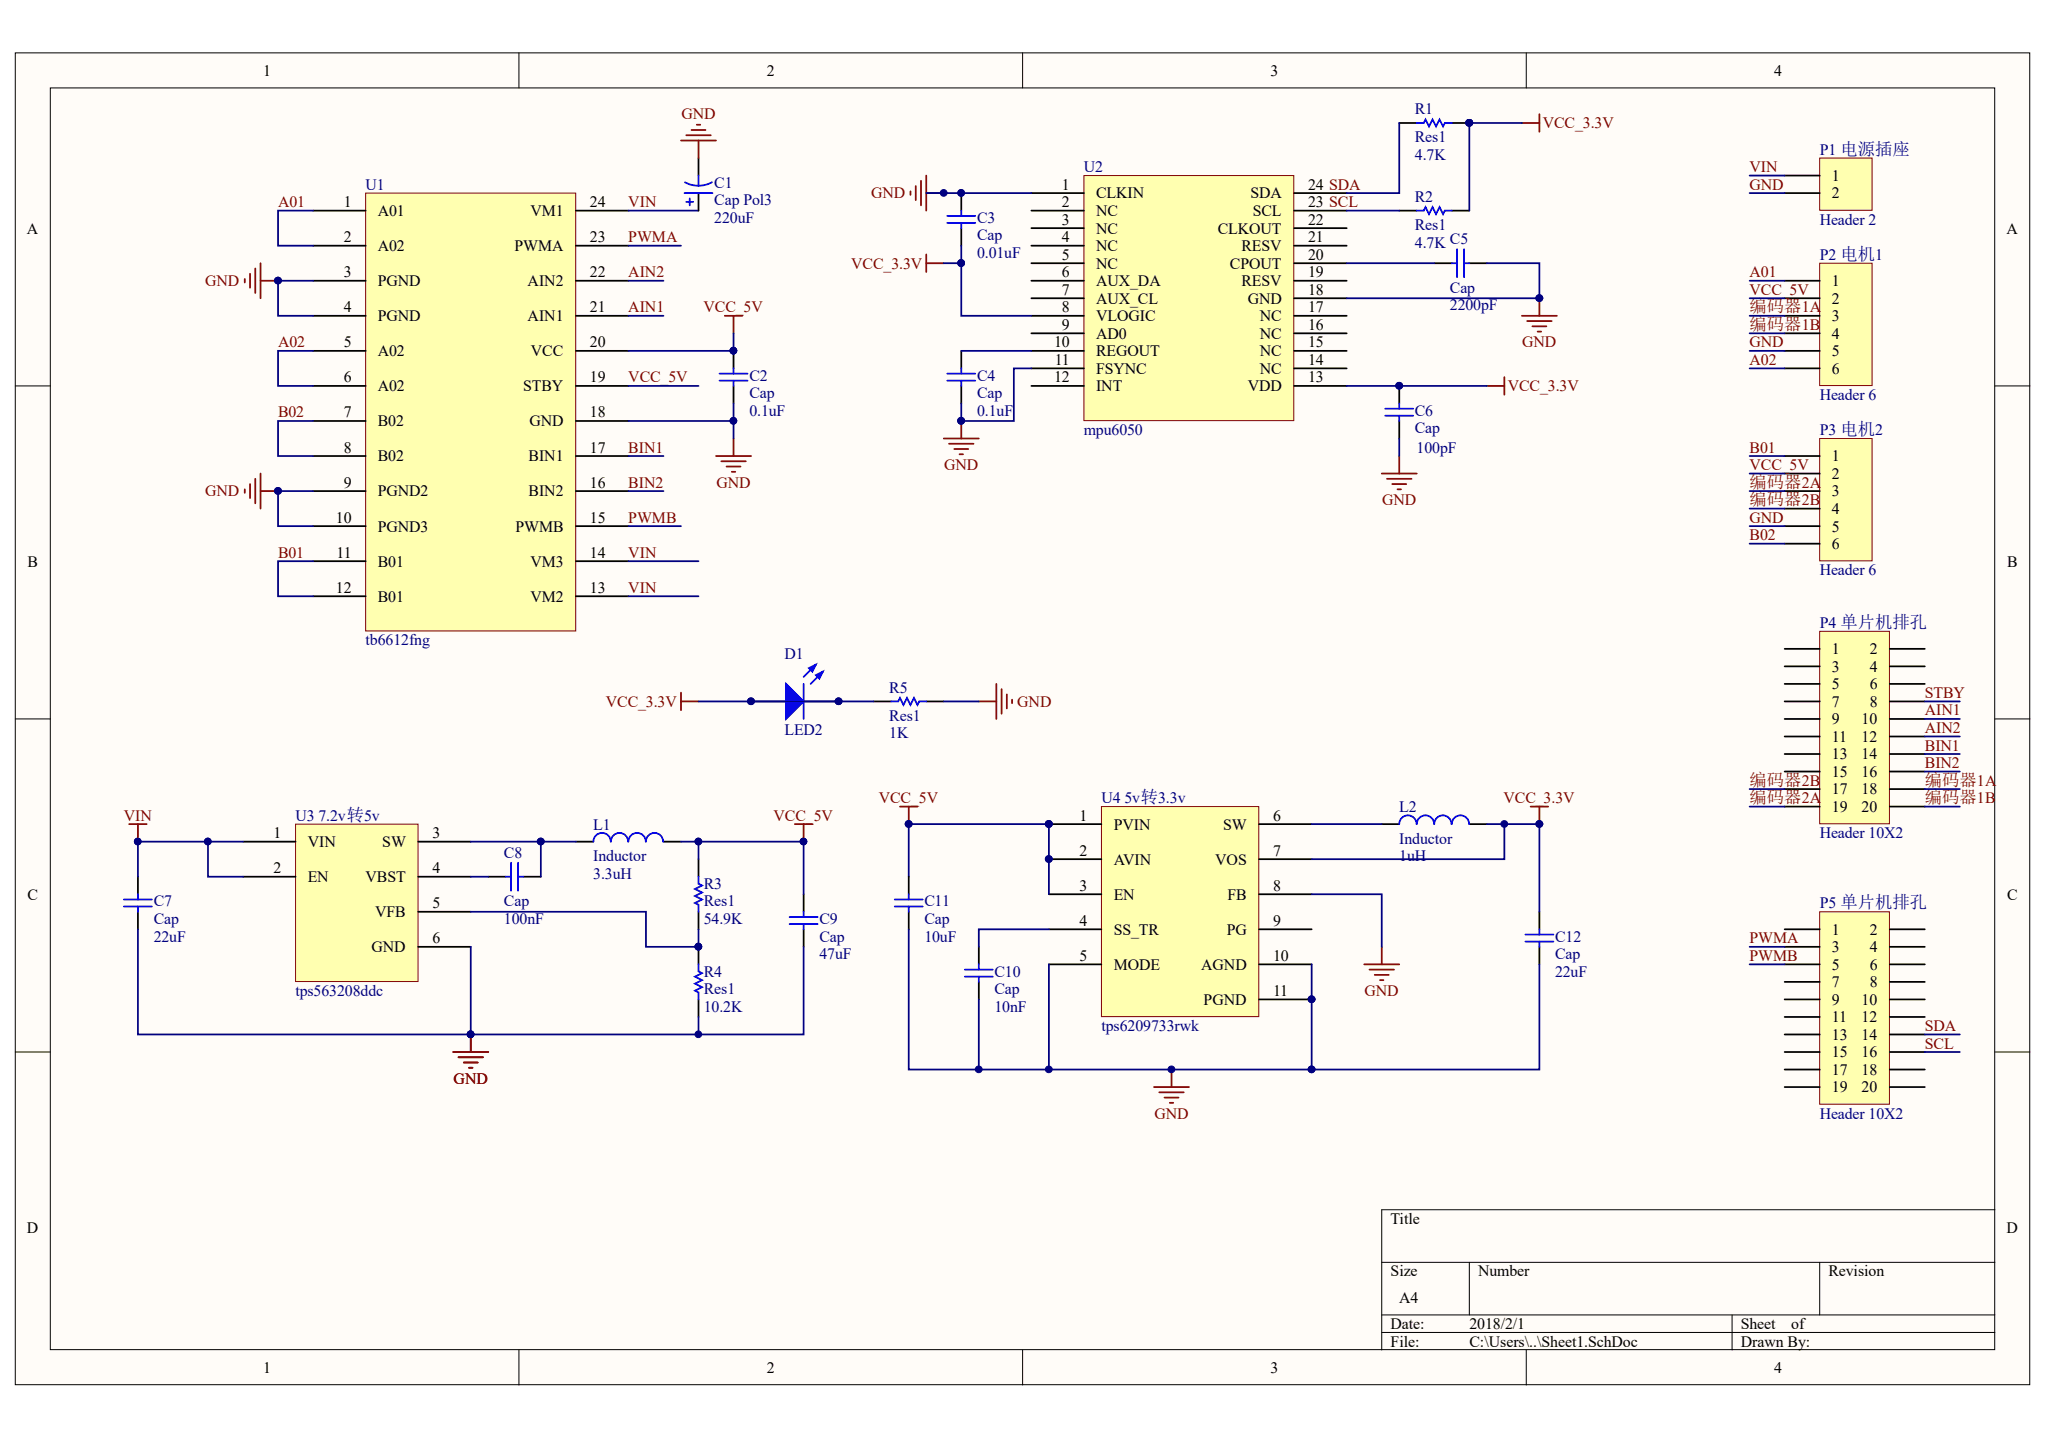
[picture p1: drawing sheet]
<svg xmlns="http://www.w3.org/2000/svg" width="289mm" height="203mm" viewBox="0 0 289 203" stroke-linecap="round" stroke-linejoin="round" font-family="sans-serif">
<defs><g id="words">
<g font-size="2.4" fill="#800000">
<text x="246.8" y="44">编码器1A</text>
<text x="246.8" y="46.5">编码器1B</text>
<text x="246.8" y="68.8">编码器2A</text>
<text x="246.8" y="71.2">编码器2B</text>
<text x="246.8" y="110.8">编码器2B</text>
<text x="246.8" y="113.3">编码器2A</text>
<text x="271.6" y="110.8">编码器1A</text>
<text x="271.6" y="113.3">编码器1B</text>
</g>
<g font-size="2.2">
<text x="37.1" y="10.7">1</text>
<text x="108.2" y="10.7">2</text>
<text x="179.2" y="10.7">3</text>
<text x="250.3" y="10.7">4</text>
<text x="48.5" y="29.2">1</text>
<text x="83.2" y="29.2">24</text>
<text x="149.8" y="26.8">1</text>
<text x="149.8" y="29.2">2</text>
<text x="154.6" y="28">CLKIN</text>
<text x="176.4" y="28">SDA</text>
<text x="184.6" y="29.2">23 SCL</text>
<text x="184.6" y="26.8">24 SDA</text>
<text x="258.4" y="25.5">1</text>
<text x="258.4" y="28">2</text>
<text x="3.8" y="32.9">A</text>
<text x="48.5" y="34.2">2</text>
<text x="53.3" y="30.4">A01</text>
<text x="53.3" y="35.4">A02</text>
<text x="72.6" y="35.4">PWMA</text>
<text x="74.8" y="30.4">VM1</text>
<text x="83.2" y="34.2">23</text>
<text x="149.8" y="31.7">3</text>
<text x="149.8" y="34.2">4</text>
<text x="154.6" y="30.4">NC</text>
<text x="154.6" y="32.9">NC</text>
<text x="154.6" y="35.4">NC</text>
<text x="171.8" y="32.9">CLKOUT</text>
<text x="175.1" y="35.4">RESV</text>
<text x="176.7" y="30.4">SCL</text>
<text x="184.6" y="34.2">21</text>
<text x="184.6" y="31.7">22</text>
<text x="283.1" y="32.9">A</text>
<text x="48.5" y="39.1">3</text>
<text x="53.3" y="40.3">PGND</text>
<text x="74.4" y="40.3">AIN2</text>
<text x="83.2" y="39.1">22</text>
<text x="149.8" y="36.6">5</text>
<text x="149.8" y="39.1">6</text>
<text x="149.8" y="41.6">7</text>
<text x="154.6" y="37.9">NC</text>
<text x="154.6" y="40.3">AUX_DA</text>
<text x="173.5" y="37.9">CPOUT</text>
<text x="175.1" y="40.3">RESV</text>
<text x="184.6" y="41.6">18</text>
<text x="184.6" y="39.1">19</text>
<text x="184.6" y="36.6">20</text>
<text x="258.4" y="40.3">1</text>
<text x="48.5" y="44">4</text>
<text x="53.3" y="45.3">PGND</text>
<text x="74.4" y="45.3">AIN1</text>
<text x="83.2" y="44">21</text>
<text x="149.8" y="44">8</text>
<text x="149.8" y="46.5">9</text>
<text x="154.6" y="42.8">AUX_CL</text>
<text x="154.6" y="45.3">VLOGIC</text>
<text x="154.6" y="47.8">AD0</text>
<text x="176" y="42.8">GND</text>
<text x="177.8" y="47.8">NC</text>
<text x="177.8" y="45.3">NC</text>
<text x="184.6" y="46.5">16</text>
<text x="184.6" y="44">17</text>
<text x="258.4" y="42.8">2</text>
<text x="258.4" y="45.3">3</text>
<text x="258.4" y="47.8">4</text>
<text x="48.5" y="49">5</text>
<text x="48.5" y="53.9">6</text>
<text x="53.3" y="50.2">A02</text>
<text x="74.9" y="50.2">VCC</text>
<text x="83.2" y="53.9">19</text>
<text x="83.2" y="49">20</text>
<text x="148.7" y="49">10</text>
<text x="148.7" y="53.9">12</text>
<text x="148.8" y="51.5">11</text>
<text x="154.6" y="50.2">REGOUT</text>
<text x="154.6" y="52.7">FSYNC</text>
<text x="177.8" y="52.7">NC</text>
<text x="177.8" y="50.2">NC</text>
<text x="184.6" y="53.9">13</text>
<text x="184.6" y="51.5">14</text>
<text x="184.6" y="49">15</text>
<text x="258.4" y="50.2">5</text>
<text x="258.4" y="52.7">6</text>
<text x="48.5" y="58.9">7</text>
<text x="53.3" y="55.2">A02</text>
<text x="73.8" y="55.2">STBY</text>
<text x="83.2" y="58.9">18</text>
<text x="154.6" y="55.2">INT</text>
<text x="176" y="55.2">VDD</text>
<text x="48.5" y="63.8">8</text>
<text x="53.3" y="60.1">B02</text>
<text x="53.3" y="65.1">B02</text>
<text x="74.6" y="65.1">BIN1</text>
<text x="74.7" y="60.1">GND</text>
<text x="83.2" y="63.8">17</text>
<text x="258.4" y="65.1">1</text>
<text x="48.5" y="68.8">9</text>
<text x="53.3" y="70">PGND2</text>
<text x="74.6" y="70">BIN2</text>
<text x="83.2" y="68.8">16</text>
<text x="258.4" y="67.5">2</text>
<text x="258.4" y="70">3</text>
<text x="47.4" y="73.7">10</text>
<text x="53.3" y="75">PGND3</text>
<text x="72.7" y="75">PWMB</text>
<text x="83.2" y="73.7">15</text>
<text x="258.4" y="72.5">4</text>
<text x="258.4" y="75">5</text>
<text x="258.4" y="77.4">6</text>
<text x="3.9" y="79.9">B</text>
<text x="47.4" y="83.6">12</text>
<text x="47.5" y="78.7">11</text>
<text x="53.3" y="79.9">B01</text>
<text x="74.8" y="79.9">VM3</text>
<text x="83.2" y="83.6">13</text>
<text x="83.2" y="78.7">14</text>
<text x="283.2" y="79.9">B</text>
<text x="53.3" y="84.8">B01</text>
<text x="74.8" y="84.8">VM2</text>
<text x="258.4" y="92.3">1</text>
<text x="258.4" y="94.7">3</text>
<text x="263.8" y="92.3">2</text>
<text x="263.8" y="94.7">4</text>
<text x="258.4" y="97.2">5</text>
<text x="258.4" y="99.7">7</text>
<text x="263.8" y="97.2">6</text>
<text x="263.8" y="99.7">8</text>
<text x="258.4" y="102.1">9</text>
<text x="258.4" y="104.6">11</text>
<text x="258.4" y="107.1">13</text>
<text x="262.6" y="102.1">10</text>
<text x="262.6" y="104.6">12</text>
<text x="262.6" y="107.1">14</text>
<text x="258.4" y="109.5">15</text>
<text x="258.4" y="112">17</text>
<text x="262.6" y="109.5">16</text>
<text x="262.6" y="112">18</text>
<text x="38.6" y="118.2">1</text>
<text x="43.4" y="119.4">VIN</text>
<text x="53.9" y="119.4">SW</text>
<text x="61" y="118.2">3</text>
<text x="152.3" y="115.7">1</text>
<text x="157.1" y="117">PVIN</text>
<text x="172.6" y="117">SW</text>
<text x="179.6" y="115.7">6</text>
<text x="258.4" y="114.5">19</text>
<text x="262.6" y="114.5">20</text>
<text x="38.6" y="123.1">2</text>
<text x="43.4" y="124.4">EN</text>
<text x="51.6" y="124.4">VBST</text>
<text x="61" y="123.1">4</text>
<text x="152.3" y="120.7">2</text>
<text x="152.3" y="125.6">3</text>
<text x="157.1" y="121.9">AVIN</text>
<text x="171.5" y="121.9">VOS</text>
<text x="179.6" y="120.7">7</text>
<text x="179.6" y="125.6">8</text>
<text x="3.9" y="126.9">C</text>
<text x="52.9" y="129.3">VFB</text>
<text x="61" y="128.1">5</text>
<text x="152.3" y="130.6">4</text>
<text x="157.1" y="126.9">EN</text>
<text x="157.1" y="131.8">SS_TR</text>
<text x="173.1" y="131.8">PG</text>
<text x="173.2" y="126.9">FB</text>
<text x="179.6" y="130.6">9</text>
<text x="258.4" y="131.8">1</text>
<text x="263.8" y="131.8">2</text>
<text x="283.2" y="126.9">C</text>
<text x="52.4" y="134.3">GND</text>
<text x="61" y="133">6</text>
<text x="152.3" y="135.5">5</text>
<text x="157.1" y="136.7">MODE</text>
<text x="169.5" y="136.7">AGND</text>
<text x="179.6" y="135.5">10</text>
<text x="258.4" y="134.3">3</text>
<text x="258.4" y="136.7">5</text>
<text x="263.8" y="134.3">4</text>
<text x="263.8" y="136.7">6</text>
<text x="169.8" y="141.7">PGND</text>
<text x="179.6" y="140.5">11</text>
<text x="258.4" y="139.2">7</text>
<text x="258.4" y="141.7">9</text>
<text x="262.6" y="141.7">10</text>
<text x="263.8" y="139.2">8</text>
<text x="258.4" y="144.2">11</text>
<text x="258.4" y="146.6">13</text>
<text x="258.4" y="149.1">15</text>
<text x="262.6" y="144.2">12</text>
<text x="262.6" y="146.6">14</text>
<text x="262.6" y="149.1">16</text>
<text x="258.4" y="151.6">17</text>
<text x="258.4" y="154.1">19</text>
<text x="262.6" y="151.6">18</text>
<text x="262.6" y="154.1">20</text>
<text x="3.8" y="173.8">D</text>
<text x="196.2" y="172.6">Title</text>
<text x="283.1" y="173.8">D</text>
<text x="196.2" y="180">Size</text>
<text x="208.5" y="180">Number</text>
<text x="257.9" y="180">Revision</text>
<text x="197.4" y="183.7">A4</text>
<text x="196.2" y="187.4">Date:</text>
<text x="196.2" y="189.9">File:</text>
<text x="207.3" y="187.4">2018/2/1</text>
<text x="207.3" y="189.9">C:\Users\..\Sheet1.SchDoc</text>
<text x="245.6" y="187.4">Sheet</text>
<text x="245.6" y="189.9">Drawn By:</text>
<text x="252.7" y="187.4">of</text>
<text x="37.1" y="193.6">1</text>
<text x="108.2" y="193.6">2</text>
<text x="179.2" y="193.6">3</text>
<text x="250.3" y="193.6">4</text>
</g>
<g font-size="2.2" fill="#800000">
<text x="96.1" y="16.8">GND</text>
<text x="217.7" y="18.1">VCC_3.3V</text>
<text x="39.2" y="29.2">A01</text>
<text x="88.6" y="29.2">VIN</text>
<text x="122.9" y="28">GND</text>
<text x="246.8" y="24.3">VIN</text>
<text x="246.8" y="26.8">GND</text>
<text x="88.6" y="34.2">PWMA</text>
<text x="29" y="40.3">GND</text>
<text x="88.6" y="39.1">AIN2</text>
<text x="120.1" y="37.9">VCC_3.3V</text>
<text x="246.8" y="39.1">A01</text>
<text x="246.8" y="41.6">VCC_5V</text>
<text x="88.6" y="44">AIN1</text>
<text x="99.3" y="44">VCC_5V</text>
<text x="39.2" y="49">A02</text>
<text x="88.6" y="53.9">VCC_5V</text>
<text x="214.7" y="49">GND</text>
<text x="246.8" y="49">GND</text>
<text x="246.8" y="51.5">A02</text>
<text x="39.2" y="58.9">B02</text>
<text x="212.7" y="55.2">VCC_3.3V</text>
<text x="88.6" y="63.8">BIN1</text>
<text x="246.8" y="63.8">B01</text>
<text x="29" y="70">GND</text>
<text x="88.6" y="68.8">BIN2</text>
<text x="101.1" y="68.8">GND</text>
<text x="133.2" y="66.3">GND</text>
<text x="195" y="71.2">GND</text>
<text x="246.8" y="66.3">VCC_5V</text>
<text x="88.6" y="73.7">PWMB</text>
<text x="246.8" y="73.7">GND</text>
<text x="246.8" y="76.2">B02</text>
<text x="39.2" y="78.7">B01</text>
<text x="88.6" y="78.7">VIN</text>
<text x="88.6" y="83.6">VIN</text>
<text x="85.5" y="99.7">VCC_3.3V</text>
<text x="143.5" y="99.7">GND</text>
<text x="271.6" y="100.9">AIN1</text>
<text x="271.6" y="98.4">STBY</text>
<text x="271.6" y="103.4">AIN2</text>
<text x="271.6" y="105.9">BIN1</text>
<text x="124" y="113.3">VCC_5V</text>
<text x="212.1" y="113.3">VCC_3.3V</text>
<text x="271.6" y="108.3">BIN2</text>
<text x="17.5" y="115.7">VIN</text>
<text x="109.1" y="115.7">VCC_5V</text>
<text x="246.8" y="133">PWMA</text>
<text x="246.8" y="135.5">PWMB</text>
<text x="192.5" y="140.5">GND</text>
<text x="271.6" y="145.4">SDA</text>
<text x="271.6" y="147.9">SCL</text>
<text x="64" y="152.8">GND</text>
<text x="162.9" y="157.8">GND</text>
</g>
<g font-size="2.2" fill="#000080">
<text x="199.6" y="16.1">R1</text>
<text x="199.6" y="22.5">4.7K</text>
<text x="199.6" y="20.1">Res1</text>
<text x="256.7" y="21.8">P1 电源插座</text>
<text x="51.6" y="26.8">U1</text>
<text x="100.8" y="26.5">C1</text>
<text x="100.8" y="29">Cap Pol3</text>
<text x="152.9" y="24.3">U2</text>
<text x="199.6" y="28.5">R2</text>
<text x="100.8" y="31.5">220uF</text>
<text x="137.8" y="31.5">C3</text>
<text x="137.8" y="33.9">Cap</text>
<text x="199.6" y="34.9">4.7K C5</text>
<text x="199.6" y="32.4">Res1</text>
<text x="256.7" y="31.7">Header 2</text>
<text x="137.8" y="36.4">0.01uF</text>
<text x="204.6" y="41.3">Cap</text>
<text x="256.7" y="36.6">P2 电机1</text>
<text x="204.6" y="43.8">2200pF</text>
<text x="105.7" y="53.7">C2</text>
<text x="137.8" y="53.7">C4</text>
<text x="105.7" y="58.6">0.1uF</text>
<text x="105.7" y="56.2">Cap</text>
<text x="137.8" y="58.6">0.1uF</text>
<text x="137.8" y="56.2">Cap</text>
<text x="199.6" y="58.6">C6</text>
<text x="256.7" y="56.4">Header 6</text>
<text x="152.9" y="61.4">mpu6050</text>
<text x="199.6" y="61.1">Cap</text>
<text x="199.9" y="63.8">100pF</text>
<text x="256.7" y="61.4">P3 电机2</text>
<text x="256.7" y="81.1">Header 6</text>
<text x="256.7" y="88.5">P4 单片机排孔</text>
<text x="51.6" y="91">tb6612fng</text>
<text x="110.7" y="93">D1</text>
<text x="125.5" y="97.7">R5</text>
<text x="125.5" y="101.6">Res1</text>
<text x="110.7" y="103.6">LED2</text>
<text x="125.5" y="104.1">1K</text>
<text x="155.4" y="113.3">U4 5v转3.3v</text>
<text x="41.7" y="115.7">U3 7.2v转5v</text>
<text x="83.7" y="117">L1</text>
<text x="197.4" y="114.5">L2</text>
<text x="197.4" y="119">Inductor</text>
<text x="256.7" y="118.2">Header 10X2</text>
<text x="71.1" y="120.9">C8</text>
<text x="83.7" y="123.9">3.3uH</text>
<text x="83.7" y="121.4">Inductor</text>
<text x="99.3" y="125.4">R3</text>
<text x="197.4" y="121.4">1uH</text>
<text x="21.7" y="127.8">C7</text>
<text x="21.7" y="130.3">Cap</text>
<text x="71.1" y="130.3">100nF</text>
<text x="71.1" y="127.8">Cap</text>
<text x="99.3" y="130.3">54.9K</text>
<text x="99.3" y="127.8">Res1</text>
<text x="115.6" y="130.3">C9</text>
<text x="130.4" y="127.8">C11</text>
<text x="130.4" y="130.3">Cap</text>
<text x="256.7" y="128.1">P5 单片机排孔</text>
<text x="21.7" y="132.8">22uF</text>
<text x="99.3" y="137.7">R4</text>
<text x="115.6" y="135.3">47uF</text>
<text x="115.6" y="132.8">Cap</text>
<text x="130.4" y="132.8">10uF</text>
<text x="140.3" y="137.7">C10</text>
<text x="219.4" y="137.7">22uF</text>
<text x="219.4" y="132.8">C12</text>
<text x="219.4" y="135.3">Cap</text>
<text x="41.7" y="140.5">tps563208ddc</text>
<text x="99.3" y="142.7">10.2K</text>
<text x="99.3" y="140.2">Res1</text>
<text x="140.3" y="142.7">10nF</text>
<text x="140.3" y="140.2">Cap</text>
<text x="155.4" y="145.4">tps6209733rwk</text>
<text x="256.7" y="157.8">Header 10X2</text>
</g>
</g></defs>
<g fill="#fffcf8" stroke="#000" stroke-width=".14">
<path d="M2.2 7.5h284.1v187.8h-284.1z"/>
<path d="M7.1 12.4h274.3v177.9h-274.3z"/>
</g>
<g fill="none" stroke="#000" stroke-width=".14">
<path d="M73.2 7.5v4.9M144.3 7.5v4.9M215.3 7.5v4.9M2.2 54.4h4.9M281.4 54.4h5M2.2 101.4h4.9M281.4 101.4h5M2.2 148.3h4.9M281.4 148.3h5M194.9 178h86.5M207.3 178v7.4M256.7 178v7.4"/>
<path d="M281.4 170.6h-86.5v19.8M73.2 190.4v4.9M144.3 190.4v4.9M194.9 185.4h86.5M194.9 187.9h86.5M215.3 190.4v4.9M244.4 185.4v5"/>
</g>
<path d="M51.6 27.2h29.6v61.8h-29.6z" fill="#ffffb0" stroke="#800000" stroke-width=".14"/>
<g fill="none" stroke="#000" stroke-width=".25">
<path d="M44.2 29.7h7.4M44.2 34.6h7.4M44.2 39.6h7.4M81.2 29.7h7.5M81.2 34.6h7.5M81.2 39.6h7.5M44.2 44.5h7.4M44.2 49.5h7.4M44.2 54.4h7.4M44.2 59.4h7.4M81.2 44.5h7.5M81.2 49.5h7.5"/>
<path d="M81.2 54.4h7.5M81.2 59.4h7.5M44.2 64.3h7.4M44.2 69.2h7.4M44.2 74.2h7.4M44.2 79.1h7.4M81.2 64.3h7.5M81.2 69.2h7.5M81.2 74.2h7.5M81.2 79.1h7.5M44.2 84.1h7.4M81.2 84.1h7.5"/>
</g>
<path d="M152.9 24.8h29.6v34.5h-29.6z" fill="#ffffb0" stroke="#800000" stroke-width=".14"/>
<g fill="none" stroke="#000" stroke-width=".25">
<path d="M145.5 27.2h7.4M145.5 29.7h7.4M145.5 32.2h7.4M145.5 34.6h7.4M145.5 37.1h7.4M145.5 39.6h7.4M182.6 27.2h7.4M182.6 29.7h7.4M182.6 32.2h7.4M182.6 34.6h7.4M182.6 37.1h7.4M182.6 39.6h7.4"/>
<path d="M145.5 42.1h7.4M145.5 44.5h7.4M145.5 47h7.4M145.5 49.5h7.4M145.5 51.9h7.4M145.5 54.4h7.4M182.6 42.1h7.4M182.6 44.5h7.4M182.6 47h7.4M182.6 49.5h7.4M182.6 51.9h7.4M182.6 54.4h7.4"/>
</g>
<path d="M256.7 22.3h7.4v7.4h-7.4z" fill="#ffffb0" stroke="#800000" stroke-width=".14"/>
<path d="M251.8 24.8h4.9M251.8 27.2h4.9" fill="none" stroke="#000" stroke-width=".25"/>
<path d="M44.2 29.7h-5v4.9h5M44.2 39.6h-5v4.9h5M246.8 24.8h5M246.8 27.2h5M44.2 49.5h-5v4.9h5M44.2 59.4h-5v4.9h5M44.2 69.2h-5v5h5M44.2 79.1h-5v5h5" fill="none" stroke="#000080" stroke-width=".25"/>
<g fill="#000080" stroke="#000080" stroke-width=".14">
<circle cx="39.2" cy="39.6" r=".48"/>
<circle cx="39.2" cy="69.2" r=".48"/>
</g>
<path d="M256.7 37.1h7.4v17.3h-7.4z" fill="#ffffb0" stroke="#800000" stroke-width=".14"/>
<path d="M251.8 39.6h4.9M251.8 42.1h4.9M251.8 44.5h4.9M251.8 47h4.9M251.8 49.5h4.9M251.8 51.9h4.9" fill="none" stroke="#000" stroke-width=".25"/>
<path d="M246.8 39.6h5M246.8 42.1h5M246.8 44.5h5M246.8 47h5M246.8 49.5h5M246.8 51.9h5" fill="none" stroke="#000080" stroke-width=".25"/>
<path d="M256.7 61.8h7.4v17.3h-7.4z" fill="#ffffb0" stroke="#800000" stroke-width=".14"/>
<g fill="none" stroke="#000" stroke-width=".25">
<path d="M197.4 17.3h2.5M204.8 17.3h2.5M98.5 22.3v2.5M98.5 27.2v2.5M135.6 27.2v2.5M135.6 32.2v2.4M197.4 29.7h2.5M202.3 37.1h2.5M204.8 29.7h2.5M207.3 37.1h2.5M103.5 49.5v2.4M103.5 54.4v2.5"/>
<path d="M135.6 49.5v2.4M135.6 54.4v2.5M197.4 54.4v2.5M197.4 59.4v2.4M251.8 64.3h4.9M251.8 66.8h4.9M251.8 69.2h4.9M251.8 71.7h4.9M251.8 74.2h4.9M251.8 76.7h4.9"/>
</g>
<g fill="none" stroke="#000080" stroke-width=".25">
<path d="M197.4 17.3v9.9h-7.4M214.7 17.3h-7.4v12.4M88.7 29.7h9.8M88.7 34.6h7.4M88.7 39.6h4.9M130.7 27.2h14.8M133.1 37.1h2.5M135.6 37.1v7.4h9.9M135.6 34.6v2.5M190 29.7h7.4M190 37.1h12.3M209.8 37.1h7.4v5h-27.2"/>
<path d="M88.7 59.4h14.8v2.4M88.7 44.5h4.9M88.7 54.4h9.8M103.5 47v2.5h-14.8M103.5 56.9v2.5M135.6 49.5h9.9M145.5 51.9h-2.5v7.5h-7.4v-2.5M190 54.4h19.8M88.7 64.3h4.9M88.7 69.2h4.9M88.7 74.2h7.4M88.7 79.1h9.8"/>
<path d="M197.4 61.8v2.5M246.8 64.3h5M246.8 66.8h5M246.8 69.2h5M246.8 71.7h5M246.8 74.2h5M246.8 76.7h5M88.7 84.1h9.8"/>
</g>
<g fill="none" stroke="#800000" stroke-width=".25">
<path d="M96.1 19.8h4.9M96.8 19.1h3.5M97.6 18.3h1.9M98.3 17.6h.5M98.5 19.8v2.5M214.7 17.3h2.5M217.2 16.1v2.5M34.5 39.3v.5M35.3 38.6v2M36 37.9v3.4M36.8 37.1v5M36.8 39.6h2.4"/>
<path d="M128.4 27v.5M129.2 26.2v2M129.9 25.5v3.5M130.7 24.8v4.9M130.7 35.9v2.5M130.7 37.1h2.4M130.7 27.2h2.4M102.3 44.5h2.4M103.5 44.5v2.5M135.6 59.4v2.4M209.8 54.4h2.4M212.2 53.2v2.5"/>
<path d="M214.7 44.5h4.9M215.4 45.3h3.5M216.2 46h2M216.9 46.8h.5M217.2 42.1v2.4M34.5 69v.5M35.3 68.3v1.9M36 67.5v3.5M36.8 66.8v4.9M36.8 69.2h2.4M101 64.3h5M101.8 65h3.4"/>
<path d="M102.5 65.8h2M103.2 66.5h.5M103.5 61.8v2.5M133.1 61.8h5M133.9 62.6h3.4M134.6 63.3h2M135.4 64.1h.5M194.9 66.8h5M195.7 67.5h3.4M196.4 68.3h2M197.2 69h.4M197.4 64.3v2.5"/>
</g>
<g fill="#000080" stroke="#000080" stroke-width=".14">
<circle cx="39.2" cy="39.6" r=".48"/>
<circle cx="39.2" cy="69.2" r=".48"/>
<circle cx="103.5" cy="49.5" r=".47"/>
<circle cx="103.5" cy="59.3" r=".47"/>
<circle cx="133.1" cy="27.2" r=".48"/>
<circle cx="135.6" cy="27.2" r=".47"/>
<circle cx="135.6" cy="37.1" r=".47"/>
<circle cx="135.6" cy="59.3" r=".47"/>
<circle cx="207.3" cy="17.3" r=".48"/>
<circle cx="217.2" cy="42" r=".48"/>
<circle cx="197.4" cy="54.4" r=".48"/>
</g>
<g fill="none" stroke="#00f" stroke-width=".25">
<path d="M199.9 17.3h1l.2-.5 .5 1 .5-1 .5 1 .5-1 .5 1 .2-.5h1M96.6 27.2h3.9M96.8 28.5h1M97.3 28v1M98.5 24.8v1.4M100.4 25.7a4 4 0 0 1-3.8 0M133.6 30.4h4M133.6 31.4h4M135.6 29.7v.7M135.6 31.4v.8M199.9 29.7h1l.2-.5 .5 1 .5-1 .5 1 .5-1 .5 1 .2-.5h1M204.8 37.1h.8"/>
<path d="M205.6 35.1v4M206.5 35.1v4M206.5 37.1h.8M101.5 52.7h4M101.5 53.7h4M103.5 51.9v.8M103.5 53.7v.7M133.6 52.7h4M133.6 53.7h4M135.6 51.9v.8M135.6 53.7v.7M195.4 57.6h4"/>
<path d="M195.4 58.6h4M197.4 56.9v.7M197.4 58.6v.8"/>
</g>
<path d="M41.7 116.2h17.3v22.2h-17.3z" fill="#ffffb0" stroke="#800000" stroke-width=".14"/>
<g fill="none" stroke="#000" stroke-width=".25">
<path d="M106 98.9h4.9M113.4 98.9h4.9M123.3 98.9h2.4M130.7 98.9h2.4M34.3 118.7h7.4M59 118.7h7.4M81.2 118.7h2.5M93.6 118.7h2.5M19.5 123.6v2.5M19.5 128.6v2.4M34.3 123.6h7.4M59 123.6h7.4"/>
<path d="M59 128.6h7.4M59 133.5h7.4M68.9 123.6h2.5M73.8 123.6h2.5M98.5 121.2v2.4M98.5 128.6v2.4M98.5 133.5v2.5M113.4 126.1v2.5M113.4 131v2.5M98.5 140.9v2.5"/>
</g>
<g fill="none" stroke="#00f" stroke-width=".25">
<path d="M113.4 96.4v5M115.1 93.7l-1.7 1.8M116.1 94.7l-1.7 1.7M125.7 98.9h1l.3-.5 .5 1 .5-1 .4 1 .5-1 .5 1 .3-.5h1M86.2 118.7a1.22 1.22 0 0 0-1.3-1.3 1.22 1.22 0 0 0-1.2 1.3M88.6 118.7a1.21 1.21 0 0 0-1.2-1.3 1.21 1.21 0 0 0-1.2 1.3M91.1 118.7a1.22 1.22 0 0 0-1.2-1.3 1.22 1.22 0 0 0-1.2 1.3M93.6 118.7a1.21 1.21 0 0 0-1.3-1.3 1.21 1.21 0 0 0-1.2 1.3M17.5 126.8h3.9M17.5 127.8h3.9M19.5 126.1v.7M19.5 127.8v.8"/>
<path d="M71.4 123.6h.7M72.1 121.7v3.9M73.1 121.7v3.9M73.1 123.6h.7M98.5 123.6v1l.5 .3-1 .5 1 .5-1 .4 1 .5-1 .5 .5 .3v1M98.5 136v1l.5 .2-1 .5 1 .5-1 .5 1 .5-1 .5 .5 .2v1M111.4 129.3h3.9M111.4 130.3h3.9M113.4 128.6v.7M113.4 130.3v.7"/>
</g>
<path d="M98.5 98.9h24.8M29.3 118.7h-9.8v4.9M34.3 118.7h-5v4.9h5M66.4 118.7h9.9v4.9M76.3 118.7h4.9M96.1 118.7h2.4v2.5M98.5 118.7h14.9v7.4M19.5 131v14.9h46.9v-12.4M66.4 128.6h24.7v4.9h7.4v-2.5M66.4 123.6h2.5M113.4 133.5v12.4h-47M98.5 143.4v2.5" fill="none" stroke="#000080" stroke-width=".25"/>
<g fill="#000080" stroke="#000080" stroke-width=".14">
<circle cx="29.3" cy="118.7" r=".47"/>
<circle cx="19.4" cy="118.7" r=".47"/>
<circle cx="66.4" cy="145.8" r=".47"/>
<circle cx="76.3" cy="118.7" r=".48"/>
<circle cx="98.5" cy="133.5" r=".47"/>
<circle cx="98.5" cy="118.7" r=".47"/>
<circle cx="113.3" cy="118.7" r=".47"/>
<circle cx="98.5" cy="145.8" r=".47"/>
<circle cx="106" cy="98.9" r=".48"/>
<circle cx="118.3" cy="98.9" r=".48"/>
</g>
<g fill="none" stroke="#800000" stroke-width=".25">
<path d="M96.1 97.7v2.4M96.1 98.9h2.4M138.1 98.9h2.5M140.6 96.4v5M141.3 97.2v3.4M142 97.9v2M142.8 98.7v.5M18.2 116.2h2.5M19.5 116.2v2.5M112.1 116.2h2.5M113.4 116.2v2.5M63.9 148.3h5"/>
<path d="M64.7 149.1h3.4M65.4 149.8h2M66.2 150.6h.5M66.4 145.9v2.4"/>
</g>
<g fill="#00f" stroke="#00f" stroke-width=".25">
<path d="M110.9 96.4l2.5 2.5-2.5 2.5z"/>
<path d="M115.1 95.2l1-.5-.5 1z"/>
<path d="M114.1 94.2l1-.5-.5 1z"/>
</g>
<path d="M155.4 113.7h22.2v29.7h-22.2z" fill="#ffffb0" stroke="#800000" stroke-width=".14"/>
<g fill="none" stroke="#000" stroke-width=".25">
<path d="M148 116.2h7.4M177.6 116.2h7.4M194.9 116.2h2.5M207.3 116.2h2.5M128.2 123.6v2.5M128.2 128.6v2.4M138.1 133.5v2.5M138.1 138.5v2.4M148 121.2h7.4M148 126.1h7.4M148 131h7.4M148 136h7.4"/>
<path d="M177.6 121.2h7.4M177.6 126.1h7.4M177.6 131h7.4M177.6 136h7.4M217.2 128.6v2.4M217.2 133.5v2.5M177.6 140.9h7.4"/>
</g>
<g fill="#000080" stroke="#000080" stroke-width=".14">
<circle cx="148" cy="116.2" r=".48"/>
<circle cx="148" cy="121.1" r=".48"/>
<circle cx="185" cy="140.9" r=".48"/>
<circle cx="128.2" cy="116.2" r=".48"/>
<circle cx="148" cy="150.8" r=".48"/>
<circle cx="138.1" cy="150.8" r=".48"/>
<circle cx="165.3" cy="150.8" r=".48"/>
<circle cx="212.2" cy="116.2" r=".48"/>
<circle cx="185" cy="150.8" r=".48"/>
<circle cx="217.2" cy="116.2" r=".48"/>
</g>
<path d="M133.1 98.9h5M185 116.2h9.9M209.8 116.2h7.4v12.4M212.2 116.2v5h-27.2M128.2 123.6v-7.4h19.8v9.9M128.2 131v19.8h56.8v-14.8M148 131h-9.9v2.5M148 136v14.8M185 126.1h9.9v7.4M217.2 136v14.8h-32.2M138.1 140.9v9.9" fill="none" stroke="#000080" stroke-width=".25"/>
<g fill="none" stroke="#00f" stroke-width=".25">
<path d="M199.8 116.2a1.22 1.22 0 0 0-1.2-1.2 1.22 1.22 0 0 0-1.2 1.2M202.3 116.2a1.22 1.22 0 0 0-1.2-1.2 1.22 1.22 0 0 0-1.2 1.2M204.8 116.2a1.21 1.21 0 0 0-1.2-1.2 1.21 1.21 0 0 0-1.3 1.2M207.3 116.2a1.22 1.22 0 0 0-1.3-1.2 1.22 1.22 0 0 0-1.2 1.2M126.2 126.8h4M126.2 127.8h4M128.2 126.1v.7M128.2 127.8v.8M136.1 136.7h4M136.1 137.7h4M138.1 136v.7M138.1 137.7v.8"/>
<path d="M215.2 131.8h4M215.2 132.8h4M217.2 131v.8M217.2 132.8v.7"/>
</g>
<g fill="none" stroke="#800000" stroke-width=".25">
<path d="M127 113.7h2.4M128.2 113.7v2.5M215.9 113.7h2.5M217.2 113.7v2.5M192.5 136h4.9M193.2 136.7h3.5M193.9 137.5h2M194.7 138.2h.5M194.9 133.5v2.5M162.8 153.3h4.9M163.5 154h3.5M164.3 154.8h2"/>
<path d="M165 155.5h.5M165.3 150.8v2.5"/>
</g>
<path d="M256.7 128.6h9.9v27.1h-9.9z" fill="#ffffb0" stroke="#800000" stroke-width=".14"/>
<g fill="none" stroke="#000" stroke-width=".25">
<path d="M251.8 131h4.9M251.8 133.5h4.9M251.8 136h4.9M251.8 138.5h4.9M266.6 131h4.9M266.6 133.5h4.9M266.6 136h4.9M266.6 138.5h4.9M251.8 140.9h4.9M251.8 143.4h4.9M251.8 145.9h4.9M251.8 148.3h4.9"/>
<path d="M251.8 150.8h4.9M251.8 153.3h4.9M266.6 140.9h4.9M266.6 143.4h4.9M266.6 145.9h4.9M266.6 148.3h4.9M266.6 150.8h4.9M266.6 153.3h4.9"/>
</g>
<path d="M246.8 133.5h5M271.5 145.9h5M271.5 148.3h5" fill="none" stroke="#000080" stroke-width=".25"/>
<path d="M256.7 89h9.9v27.2h-9.9z" fill="#ffffb0" stroke="#800000" stroke-width=".14"/>
<g fill="none" stroke="#000" stroke-width=".25">
<path d="M251.8 91.5h4.9M251.8 94h4.9M251.8 96.4h4.9M251.8 98.9h4.9M266.6 91.5h4.9M266.6 94h4.9M266.6 96.4h4.9M266.6 98.9h4.9M251.8 101.4h4.9M251.8 103.9h4.9M251.8 106.3h4.9M251.8 108.8h4.9"/>
<path d="M251.8 111.3h4.9M251.8 113.7h4.9M266.6 101.4h4.9M266.6 103.9h4.9M266.6 106.3h4.9M266.6 108.8h4.9M266.6 111.3h4.9M266.6 113.7h4.9"/>
</g>
<path d="M271.5 98.9h5M246.8 111.3h5M246.8 113.7h5M271.5 101.4h5M271.5 103.9h5M271.5 106.3h5M271.5 108.8h5M271.5 111.3h5M271.5 113.7h5M246.8 136h5" fill="none" stroke="#000080" stroke-width=".25"/>
<use href="#words"/>
</svg>
